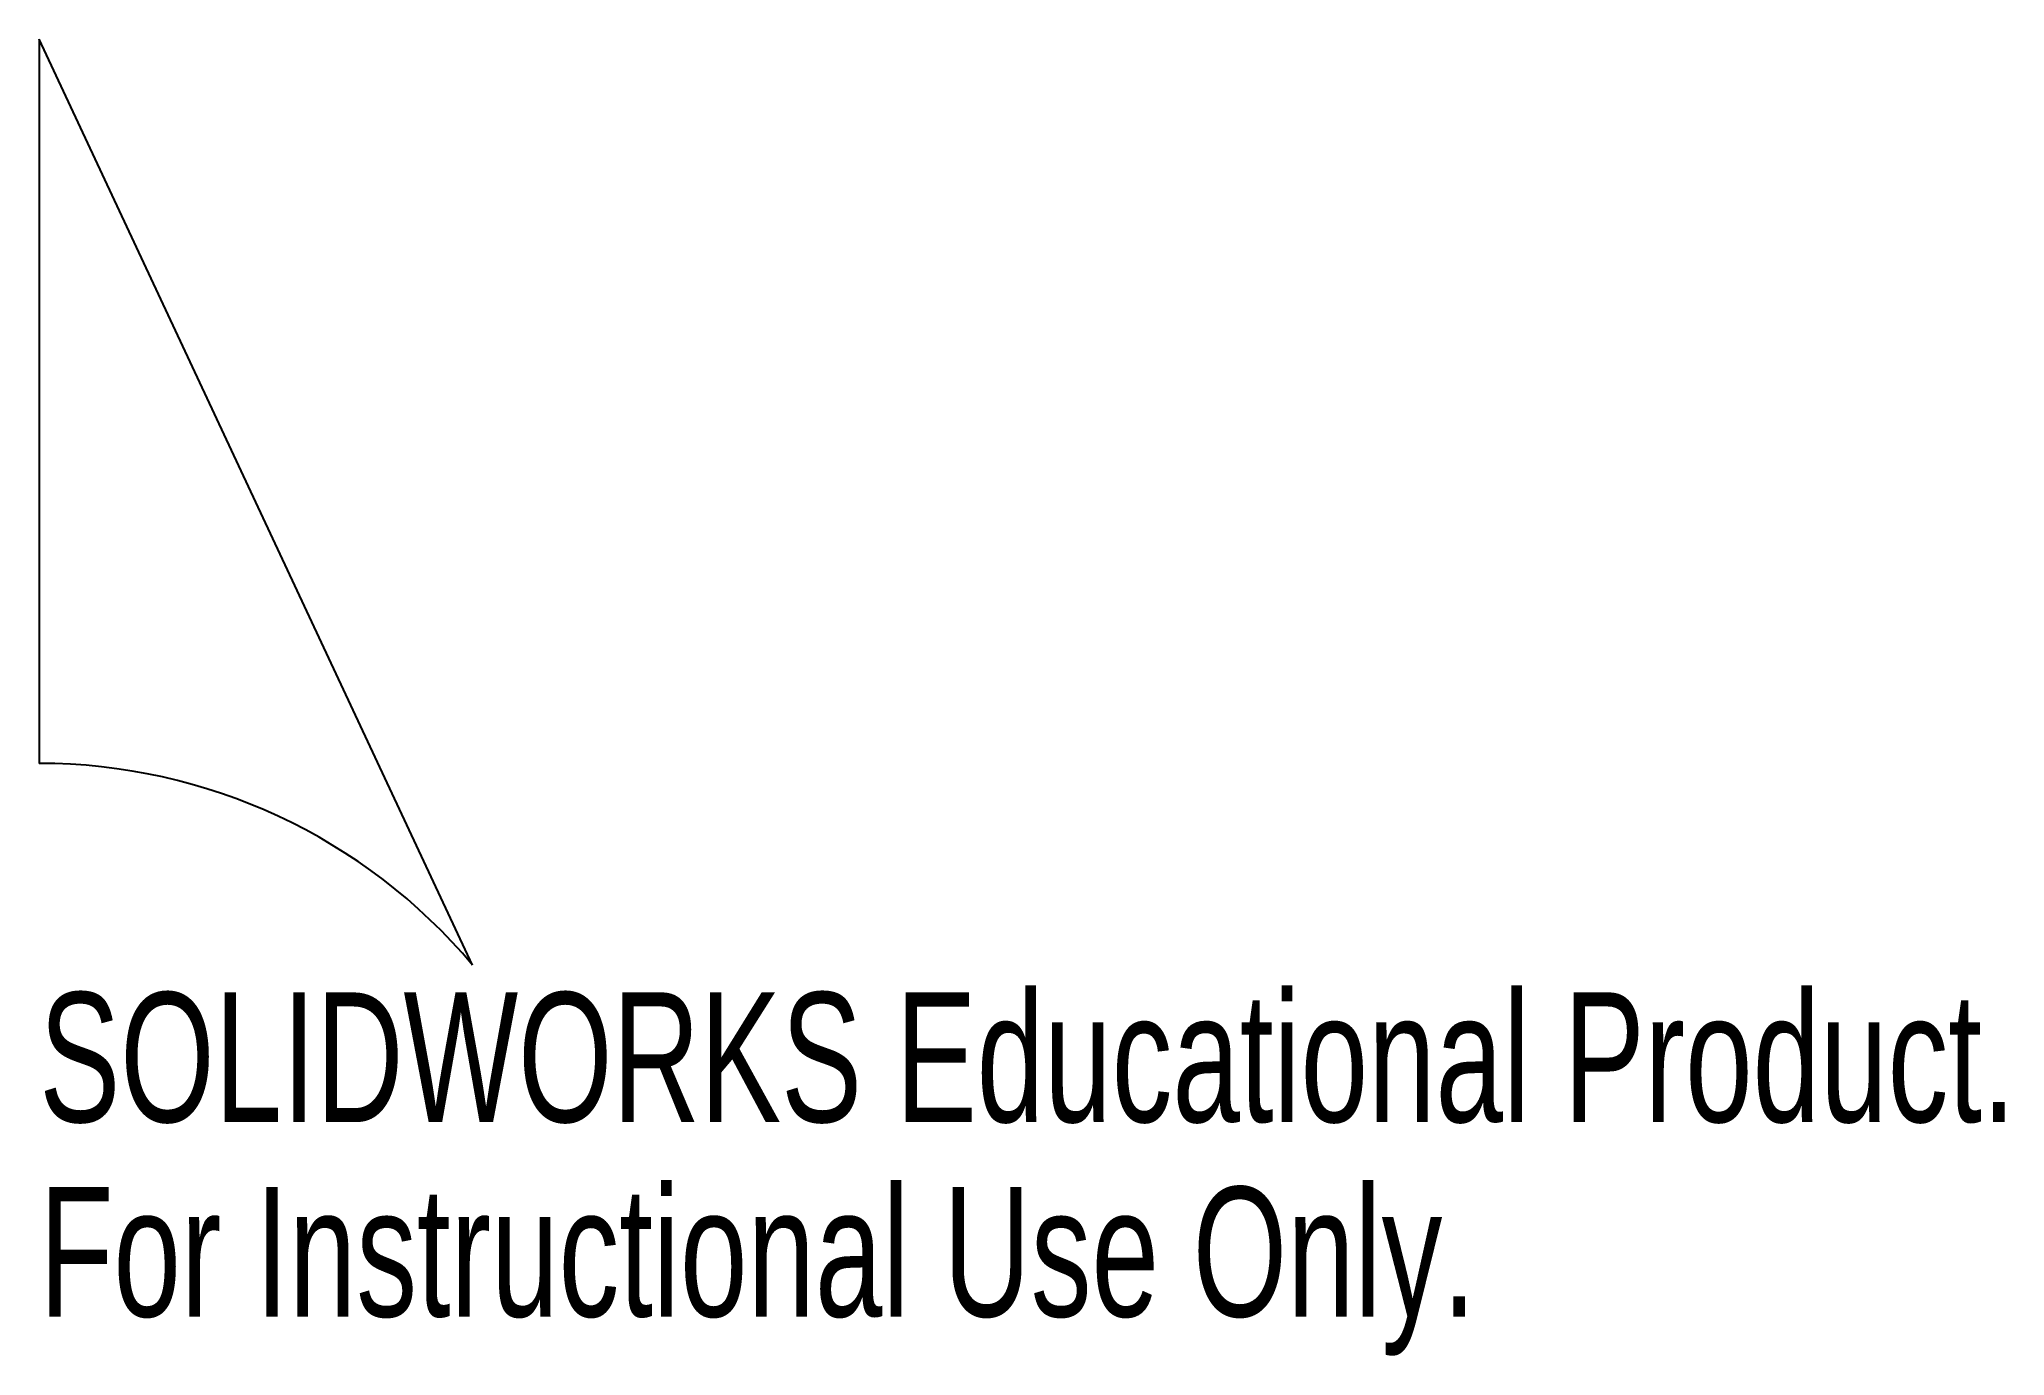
# Model space of a CAD drawing. Header units: inches. Extents: x 0.11 to 3, y -0.87 to 1.06.
import ezdxf

# ---------------------------------------------------------------- set-up
doc = ezdxf.new("R2010")
doc.units = ezdxf.units.IN
doc.header["$MEASUREMENT"] = 0
doc.styles.add('SLDTEXTSTYLE0', font='TXT', dxfattribs={"width": 0.7})

msp = doc.modelspace()

# ---------------------------------------------------------------- linework, layer by layer
at = {"color": 7, "linetype": 'Continuous', "lineweight": 25}
for p, q in [((0.7471, -0.296), (0.1111, 1.0626)), ((0.1111, 1.0626), (0.1111, 0))]:
    msp.add_line(p, q, dxfattribs=at)
msp.add_arc((0.1111, -0.8313), 0.8313, 40.0857, 90, dxfattribs=at)

# ---------------------------------------------------------------- texts
at = {"color": 7, "linetype": 'Continuous', "char_height": 0.1903, "attachment_point": 1, "style": 'SLDTEXTSTYLE0'}
for s, insert in [('SOLIDWORKS Educational Product.', (0.1111, -0.3361)), ('For Instructional Use Only.', (0.1111, -0.6216))]:
    msp.add_mtext(s, dxfattribs=dict(at, insert=insert))

doc.saveas('drawing.dxf')
